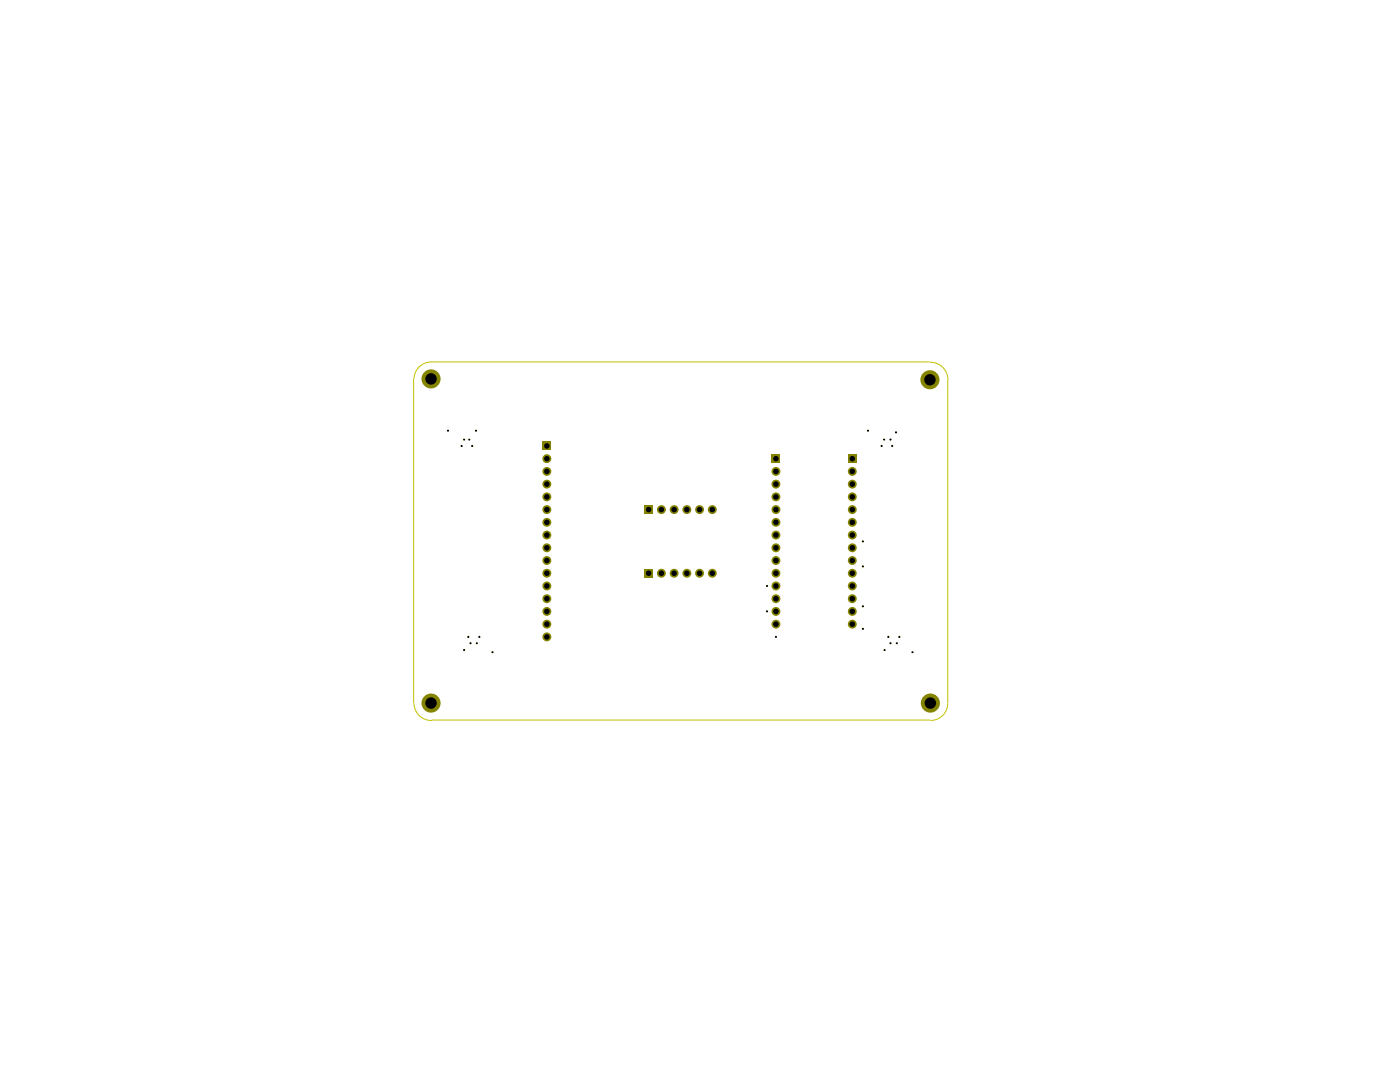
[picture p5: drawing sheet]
<svg xmlns="http://www.w3.org/2000/svg" width="279mm" height="216mm" viewBox="0 0 279 216" stroke-linecap="round" stroke-linejoin="round" font-family="sans-serif">
<g fill="#848400">
<path d="M169.2 90.7h1.7v1.7h-1.7z"/>
<path d="M154 90.7h1.7v1.7h-1.7z"/>
<path d="M128.6 100.8h1.7v1.7h-1.7z"/>
<path d="M108.3 88.1h1.7v1.7h-1.7z"/>
<path d="M128.6 113.5h1.7v1.7h-1.7z"/>
<circle cx="185.6" cy="75.8" r="1.91"/>
<circle cx="170.1" cy="96.6" r=".89"/>
<circle cx="170.1" cy="99.1" r=".89"/>
<circle cx="170.1" cy="101.7" r=".89"/>
<circle cx="170.1" cy="104.2" r=".89"/>
<circle cx="185.7" cy="140.3" r="1.91"/>
<circle cx="170.1" cy="119.5" r=".89"/>
<circle cx="170.1" cy="122" r=".89"/>
<circle cx="170.1" cy="124.5" r=".89"/>
<circle cx="170.1" cy="106.8" r=".89"/>
<circle cx="170.1" cy="109.3" r=".89"/>
<circle cx="170.1" cy="111.8" r=".89"/>
<circle cx="170.1" cy="114.4" r=".89"/>
<circle cx="170.1" cy="116.9" r=".89"/>
<circle cx="170.1" cy="94.1" r=".89"/>
<circle cx="154.9" cy="94.1" r=".89"/>
<circle cx="154.9" cy="96.6" r=".89"/>
<circle cx="134.5" cy="114.4" r=".89"/>
<circle cx="137.1" cy="114.4" r=".89"/>
<circle cx="139.6" cy="114.4" r=".89"/>
<circle cx="142.2" cy="114.4" r=".89"/>
<circle cx="134.5" cy="101.7" r=".89"/>
<circle cx="142.2" cy="101.7" r=".89"/>
<circle cx="137.1" cy="101.7" r=".89"/>
<circle cx="139.6" cy="101.7" r=".89"/>
<circle cx="154.9" cy="99.1" r=".89"/>
<circle cx="154.9" cy="101.7" r=".89"/>
<circle cx="154.9" cy="104.2" r=".89"/>
<circle cx="154.9" cy="106.8" r=".89"/>
<circle cx="154.9" cy="109.3" r=".89"/>
<circle cx="154.9" cy="111.8" r=".89"/>
<circle cx="154.9" cy="114.4" r=".89"/>
<circle cx="154.9" cy="116.9" r=".89"/>
<circle cx="154.9" cy="119.5" r=".89"/>
<circle cx="154.9" cy="122" r=".89"/>
<circle cx="154.9" cy="124.5" r=".89"/>
<circle cx="86" cy="75.6" r="1.91"/>
<circle cx="109.1" cy="91.5" r=".89"/>
<circle cx="109.1" cy="94.1" r=".89"/>
<circle cx="109.1" cy="96.6" r=".89"/>
<circle cx="109.1" cy="99.1" r=".89"/>
<circle cx="109.1" cy="101.7" r=".89"/>
<circle cx="86" cy="140.3" r="1.91"/>
<circle cx="109.1" cy="122" r=".89"/>
<circle cx="109.1" cy="124.5" r=".89"/>
<circle cx="109.1" cy="127.1" r=".89"/>
<circle cx="132" cy="114.4" r=".89"/>
<circle cx="132" cy="101.7" r=".89"/>
<circle cx="109.1" cy="104.2" r=".89"/>
<circle cx="109.1" cy="106.8" r=".89"/>
<circle cx="109.1" cy="109.3" r=".89"/>
<circle cx="109.1" cy="111.8" r=".89"/>
<circle cx="109.1" cy="114.4" r=".89"/>
<circle cx="109.1" cy="116.9" r=".89"/>
<circle cx="109.1" cy="119.5" r=".89"/>
</g>
<path d="M82.5 75.5v64.8M86 72.2h99.4M86.1 72.2a3.4 3.4 0 0 0-3.5 3.3M185.5 72.3a3.6 3.6 0 0 1 3.7 3.5M189.1 75.8v64.5M82.6 140.3a3.4 3.4 0 0 0 3.6 3.5M86.1 143.7h99.6M189.1 140.3a3.4 3.4 0 0 1-3.4 3.5" fill="none" stroke="#c2c200" stroke-width=".2"/>
<g fill="#000">
<path d="M89.3 85.7h.2l.1 .2-.1 .2h-.2l-.1-.2zM92 88.8h.2l.1 .2-.1 .2h-.2l-.1-.2zM92.5 87.5h.2l.1 .2-.1 .2h-.2l-.1-.2zM93.5 87.5h.2l.2 .2-.2 .2h-.2l-.1-.2zM94.1 88.8h.2l.1 .2-.1 .2h-.2l-.1-.2zM94.9 85.7h.2l.1 .2-.1 .2h-.2l-.1-.2zM173.1 85.7h.2l.1 .2-.1 .2h-.2l-.1-.2zM175.8 88.8h.2l.1 .2-.1 .2h-.2l-.1-.2zM176.3 87.5h.2l.2 .2-.2 .2h-.2l-.1-.2zM177.6 87.5h.2l.1 .2-.1 .2h-.2l-.1-.2zM178 88.8h.2l.1 .2-.1 .2h-.2l-.2-.2zM178.7 86.1h.2l.1 .2-.1 .2h-.2l-.1-.2z"/>
<path d="M153 116.7h.2l.1 .2-.1 .2h-.2l-.1-.2zM172.1 107.8h.2l.1 .2-.1 .2h-.2l-.1-.2zM172.1 112.8h.2l.1 .2-.1 .2h-.2l-.1-.2zM92.5 129.5h.2l.1 .2-.1 .2h-.2l-.1-.2zM93.4 126.9h.2l.1 .2-.1 .2h-.2l-.1-.2zM93.8 128.2h.2l.1 .2-.1 .1h-.2l-.1-.1zM95.1 128.2h.2l.1 .2-.1 .1h-.2l-.1-.1zM95.6 126.9h.2l.1 .2-.1 .2h-.2l-.1-.2zM98.2 129.9h.2l.1 .2-.1 .2h-.2l-.1-.2zM153 121.8h.2l.1 .2-.1 .2h-.2l-.1-.2zM154.8 126.9h.2l.1 .2-.1 .2h-.2l-.2-.2zM172.1 125.3h.2l.1 .2-.1 .2h-.2l-.1-.2z"/>
<path d="M172.1 120.8h.2l.1 .2-.1 .2h-.2l-.1-.2zM176.4 129.5h.2l.1 .2-.1 .2h-.2l-.1-.2zM177.2 126.9h.2l.1 .2-.1 .2h-.2l-.1-.2zM177.6 128.2h.2l.1 .2-.1 .1h-.2l-.1-.1zM178.9 128.2h.2l.1 .2-.1 .1h-.2l-.1-.1zM179.4 126.9h.2l.1 .2-.1 .2h-.2l-.1-.2zM182 129.9h.2l.1 .2-.1 .2h-.2l-.1-.2z"/>
<circle cx="86" cy="75.6" r="1.14"/>
<circle cx="185.6" cy="75.8" r="1.14"/>
<circle cx="109.1" cy="94.1" r=".55"/>
<circle cx="109.1" cy="99.1" r=".55"/>
<circle cx="109.1" cy="91.5" r=".55"/>
<circle cx="109.1" cy="96.6" r=".55"/>
<circle cx="109.1" cy="89" r=".55"/>
<circle cx="154.9" cy="94.1" r=".55"/>
<circle cx="154.9" cy="91.5" r=".55"/>
<circle cx="154.9" cy="99.1" r=".55"/>
<circle cx="154.9" cy="96.6" r=".55"/>
<circle cx="170.1" cy="94.1" r=".55"/>
<circle cx="170.1" cy="99.1" r=".55"/>
<circle cx="170.1" cy="91.5" r=".55"/>
<circle cx="170.1" cy="96.6" r=".55"/>
<circle cx="109.1" cy="106.8" r=".55"/>
<circle cx="109.1" cy="119.5" r=".55"/>
<circle cx="109.1" cy="104.2" r=".55"/>
<circle cx="109.1" cy="109.3" r=".55"/>
<circle cx="109.1" cy="116.9" r=".55"/>
<circle cx="109.1" cy="101.7" r=".55"/>
<circle cx="109.1" cy="111.8" r=".55"/>
<circle cx="109.1" cy="114.4" r=".55"/>
<circle cx="129.5" cy="114.4" r=".55"/>
<circle cx="129.5" cy="101.7" r=".55"/>
<circle cx="132" cy="114.4" r=".55"/>
<circle cx="132" cy="101.7" r=".55"/>
<circle cx="134.5" cy="114.4" r=".55"/>
<circle cx="134.5" cy="101.7" r=".55"/>
<circle cx="137.1" cy="114.4" r=".55"/>
<circle cx="137.1" cy="101.7" r=".55"/>
<circle cx="139.6" cy="101.7" r=".55"/>
<circle cx="139.6" cy="114.4" r=".55"/>
<circle cx="142.2" cy="101.7" r=".55"/>
<circle cx="142.2" cy="114.4" r=".55"/>
<circle cx="154.9" cy="106.8" r=".55"/>
<circle cx="154.9" cy="119.5" r=".55"/>
<circle cx="154.9" cy="114.4" r=".55"/>
<circle cx="154.9" cy="116.9" r=".55"/>
<circle cx="154.9" cy="104.2" r=".55"/>
<circle cx="154.9" cy="101.7" r=".55"/>
<circle cx="154.9" cy="109.3" r=".55"/>
<circle cx="154.9" cy="111.8" r=".55"/>
<circle cx="170.1" cy="119.5" r=".55"/>
<circle cx="170.1" cy="106.8" r=".55"/>
<circle cx="170.1" cy="109.3" r=".55"/>
<circle cx="170.1" cy="111.8" r=".55"/>
<circle cx="170.1" cy="104.2" r=".55"/>
<circle cx="170.1" cy="114.4" r=".55"/>
<circle cx="170.1" cy="116.9" r=".55"/>
<circle cx="170.1" cy="101.7" r=".55"/>
<circle cx="109.1" cy="127.1" r=".55"/>
<circle cx="109.1" cy="122" r=".55"/>
<circle cx="109.1" cy="124.5" r=".55"/>
<circle cx="154.9" cy="124.5" r=".55"/>
<circle cx="154.9" cy="122" r=".55"/>
<circle cx="170.1" cy="124.5" r=".55"/>
<circle cx="170.1" cy="122" r=".55"/>
<circle cx="86" cy="140.3" r="1.14"/>
<circle cx="185.7" cy="140.3" r="1.14"/>
</g>
</svg>
